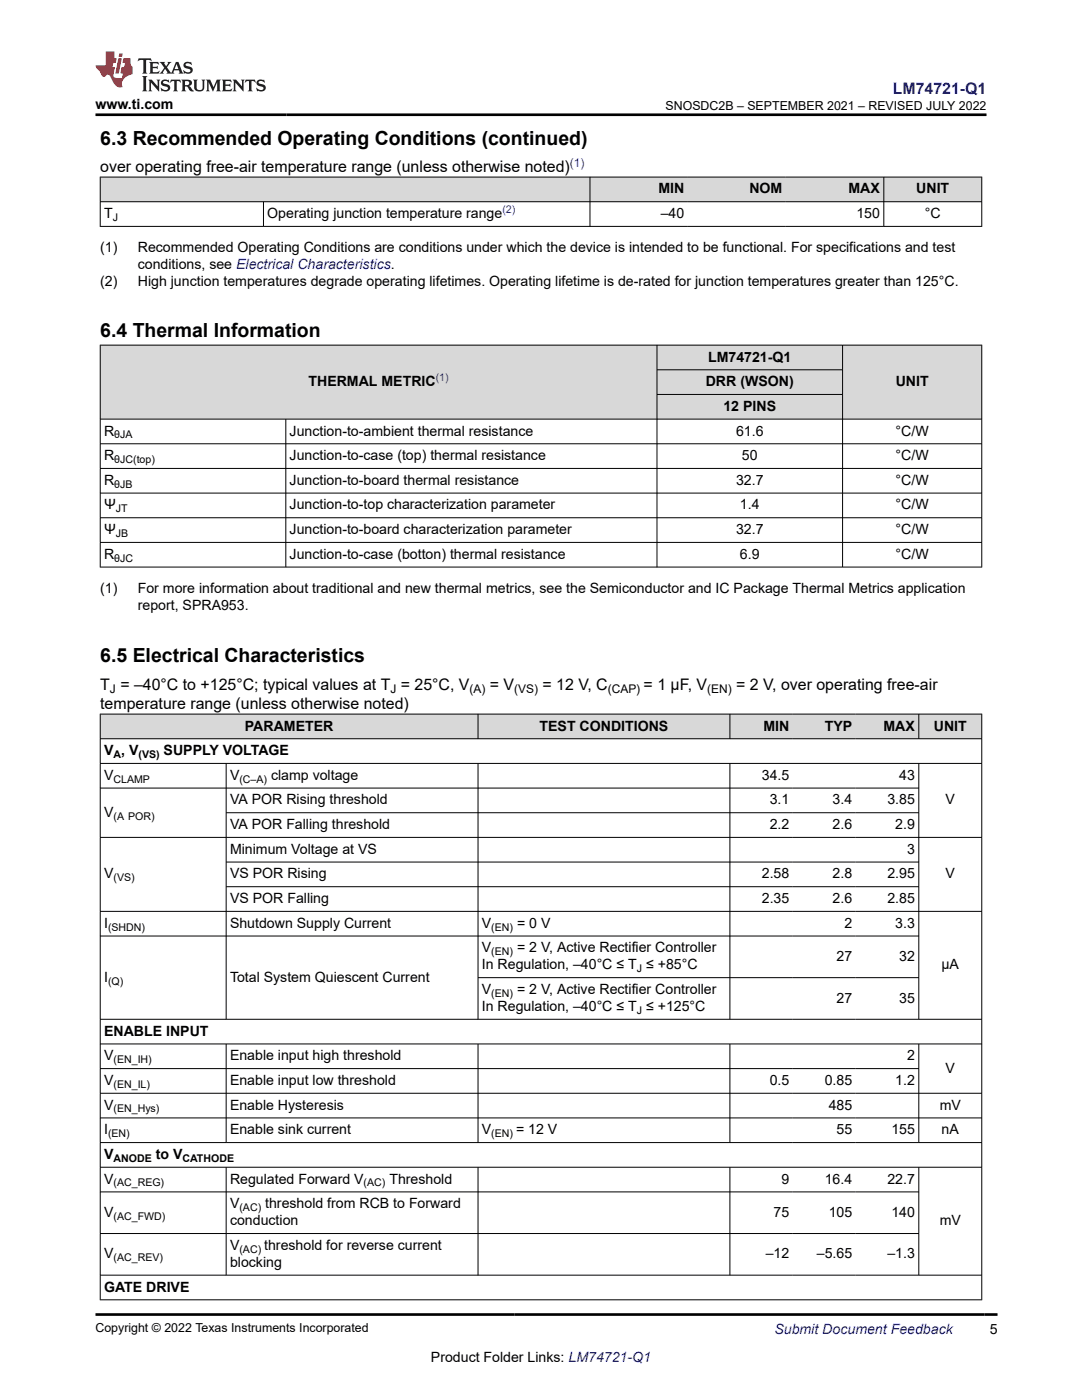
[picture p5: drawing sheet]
<svg xmlns="http://www.w3.org/2000/svg" width="216mm" height="279mm" viewBox="0 0 216 279" stroke-linecap="round" stroke-linejoin="round" font-family="sans-serif">
<defs><g id="words">
<g font-size="3.9">
<text x="20" y="28.8">6.3 Recommended Operating Conditions (continued)</text>
<text x="20" y="67.3">6.4 Thermal Information</text>
<text x="20" y="132.2">6.5 Electrical Characteristics</text>
</g>
<text font-size="3.2" fill="#00f" x="178.1" y="18.7">LM74721-Q1</text>
<g font-size="3.2">
<text x="20" y="34.3">over operating free-air temperature range (unless otherwise noted)</text>
<text x="20" y="137.7">T = –40°C to +125°C; typical values at T = 25°C, V</text>
<text x="97.8" y="137.7">= V</text>
<text x="108.2" y="137.7">= 12 V, C</text>
<text x="128.4" y="137.7">= 1 µF, V</text>
<text x="146.9" y="137.7">= 2 V, over operating free-air</text>
<text x="20" y="141.5">temperature range (unless otherwise noted)</text>
</g>
<g font-size="2.8">
<text x="19" y="21.8">www.ti.com</text>
<text x="131.4" y="38.6">MIN</text>
<text x="149.5" y="38.6">NOM</text>
<text x="169.3" y="38.6">MAX</text>
<text x="182.8" y="38.6">UNIT</text>
<text x="20.8" y="43.5">T</text>
<text x="53.3" y="43.5">Operating junction temperature range</text>
<text x="131.9" y="43.5">–40</text>
<text x="170.9" y="43.5">150</text>
<text x="184.5" y="43.5">°C</text>
<text x="20" y="50.3">(1)</text>
<text x="27.5" y="50.3">Recommended Operating Conditions are conditions under which the device is intended to be functional. For specifications and test</text>
<text x="27.5" y="53.7">conditions, see Electrical Characteristics.</text>
<text x="20" y="57.1">(2)</text>
<text x="27.5" y="57.1">High junction temperatures degrade operating lifetimes. Operating lifetime is de-rated for junction temperatures greater than 125°C.</text>
<text x="61.6" y="77.1">THERMAL METRIC</text>
<text x="140.8" y="77.1">DRR (WSON)</text>
<text x="141.3" y="72.2">LM74721-Q1</text>
<text x="178.7" y="77.1">UNIT</text>
<text x="144.4" y="82">12 PINS</text>
<text x="20.8" y="86.9">R</text>
<text x="57.8" y="86.9">Junction-to-ambient thermal resistance</text>
<text x="146.9" y="86.9">61.6</text>
<text x="178.7" y="86.9">°C/W</text>
<text x="20.8" y="91.8">R</text>
<text x="57.8" y="91.8">Junction-to-case (top) thermal resistance</text>
<text x="148" y="91.8">50</text>
<text x="178.7" y="91.8">°C/W</text>
<text x="20.8" y="96.8">R</text>
<text x="20.8" y="101.7">Ψ</text>
<text x="57.8" y="96.8">Junction-to-board thermal resistance</text>
<text x="57.8" y="101.7">Junction-to-top characterization parameter</text>
<text x="146.9" y="96.8">32.7</text>
<text x="147.6" y="101.7">1.4</text>
<text x="178.7" y="96.8">°C/W</text>
<text x="178.7" y="101.7">°C/W</text>
<text x="20.8" y="106.6">Ψ</text>
<text x="57.8" y="106.6">Junction-to-board characterization parameter</text>
<text x="146.9" y="106.6">32.7</text>
<text x="178.7" y="106.6">°C/W</text>
<text x="20.8" y="111.5">R</text>
<text x="57.8" y="111.5">Junction-to-case (botton) thermal resistance</text>
<text x="147.6" y="111.5">6.9</text>
<text x="178.7" y="111.5">°C/W</text>
<text x="20" y="118.3">(1)</text>
<text x="27.5" y="118.3">For more information about traditional and new thermal metrics, see the Semiconductor and IC Package Thermal Metrics application</text>
<text x="27.5" y="121.7">report, SPRA953.</text>
<text x="48.9" y="145.8">PARAMETER</text>
<text x="107.7" y="145.8">TEST CONDITIONS</text>
<text x="152.3" y="145.8">MIN</text>
<text x="164.6" y="145.8">TYP</text>
<text x="176.3" y="145.8">MAX</text>
<text x="186.3" y="145.8">UNIT</text>
<text x="20.8" y="150.7">V , V</text>
<text x="20.8" y="155.6">V</text>
<text x="32.6" y="150.7">SUPPLY VOLTAGE</text>
<text x="45.9" y="155.6">V</text>
<text x="54.1" y="155.6">clamp voltage</text>
<text x="152" y="155.6">34.5</text>
<text x="179.4" y="155.6">43</text>
<text x="45.9" y="160.6">VA POR Rising threshold</text>
<text x="153.6" y="160.6">3.1</text>
<text x="166.1" y="160.6">3.4</text>
<text x="177.1" y="160.6">3.85</text>
<text x="188.7" y="160.6">V</text>
<text x="20.8" y="163">V</text>
<text x="45.9" y="165.5">VA POR Falling threshold</text>
<text x="153.6" y="165.5">2.2</text>
<text x="166.1" y="165.5">2.6</text>
<text x="178.6" y="165.5">2.9</text>
<text x="45.9" y="170.4">Minimum Voltage at VS</text>
<text x="181" y="170.4">3</text>
<text x="20.8" y="175.3">V</text>
<text x="45.9" y="175.3">VS POR Rising</text>
<text x="152" y="175.3">2.58</text>
<text x="166.1" y="175.3">2.8</text>
<text x="177.1" y="175.3">2.95</text>
<text x="188.7" y="175.3">V</text>
<text x="20.8" y="185.2">I</text>
<text x="45.9" y="180.2">VS POR Falling</text>
<text x="45.9" y="185.2">Shutdown Supply Current</text>
<text x="96.2" y="185.2">V</text>
<text x="103.2" y="185.2">= 0 V</text>
<text x="152" y="180.2">2.35</text>
<text x="166.1" y="180.2">2.6</text>
<text x="168.5" y="185.2">2</text>
<text x="177.1" y="180.2">2.85</text>
<text x="178.6" y="185.2">3.3</text>
<text x="96.2" y="190.1">V</text>
<text x="103.2" y="190.1">= 2 V, Active Rectifier Controller</text>
<text x="166.9" y="191.8">27</text>
<text x="179.4" y="191.8">32</text>
<text x="20.8" y="195.9">I</text>
<text x="45.9" y="195.9">Total System Quiescent Current</text>
<text x="96.2" y="193.5">In Regulation, –40°C ≤ T ≤ +85°C</text>
<text x="187.9" y="193.5">µA</text>
<text x="96.2" y="198.4">V</text>
<text x="96.2" y="201.8">In Regulation, –40°C ≤ T ≤ +125°C</text>
<text x="103.2" y="198.4">= 2 V, Active Rectifier Controller</text>
<text x="166.9" y="200.1">27</text>
<text x="179.4" y="200.1">35</text>
<text x="20.8" y="206.7">ENABLE INPUT</text>
<text x="20.8" y="211.6">V</text>
<text x="45.9" y="211.6">Enable input high threshold</text>
<text x="181" y="211.6">2</text>
<text x="188.7" y="214.1">V</text>
<text x="20.8" y="216.5">V</text>
<text x="20.8" y="221.5">V</text>
<text x="45.9" y="216.5">Enable input low threshold</text>
<text x="45.9" y="221.5">Enable Hysteresis</text>
<text x="153.6" y="216.5">0.5</text>
<text x="164.6" y="216.5">0.85</text>
<text x="165.4" y="221.5">485</text>
<text x="178.6" y="216.5">1.2</text>
<text x="187.5" y="221.5">mV</text>
<text x="20.8" y="226.4">I</text>
<text x="45.9" y="226.4">Enable sink current</text>
<text x="96.2" y="226.4">V</text>
<text x="103" y="226.4">= 12 V</text>
<text x="166.9" y="226.4">55</text>
<text x="177.9" y="226.4">155</text>
<text x="187.9" y="226.4">nA</text>
<text x="20.8" y="231.3">V</text>
<text x="31.1" y="231.3">to V</text>
<text x="20.8" y="236.2">V</text>
<text x="45.9" y="236.2">Regulated Forward V</text>
<text x="77.7" y="236.2">Threshold</text>
<text x="155.9" y="236.2">9</text>
<text x="164.6" y="236.2">16.4</text>
<text x="177.1" y="236.2">22.7</text>
<text x="20.8" y="242.8">V</text>
<text x="45.9" y="241.1">V</text>
<text x="45.9" y="244.5">conduction</text>
<text x="52.9" y="241.1">threshold from RCB to Forward</text>
<text x="154.4" y="242.8">75</text>
<text x="165.4" y="242.8">105</text>
<text x="177.9" y="242.8">140</text>
<text x="187.5" y="244.5">mV</text>
<text x="20.8" y="251.1">V</text>
<text x="45.9" y="249.5">V</text>
<text x="52.7" y="249.5">threshold for reverse current</text>
<text x="152.8" y="251.1">–12</text>
<text x="163" y="251.1">–5.65</text>
<text x="177.1" y="251.1">–1.3</text>
<text x="20.8" y="257.8">GATE DRIVE</text>
<text x="45.9" y="252.8">blocking</text>
<text x="197.5" y="266.1">5</text>
<text x="86" y="271.7">Product Folder Links: LM74721-Q1</text>
</g>
<text font-size="2.8" fill="#00f" x="154.5" y="266.2">Submit Document Feedback</text>
<g font-size="2.5">
<text x="132.8" y="21.9">SNOSDC2B – SEPTEMBER 2021 – REVISED JULY 2022</text>
<text x="19" y="265.9">Copyright © 2022 Texas Instruments Incorporated</text>
</g>
<text font-size="2.4" fill="#00f" x="113.7" y="33.2">(1)</text>
<g font-size="2.4">
<text x="21.9" y="138.3">J</text>
<text x="77.9" y="138.3">J</text>
<text x="93.7" y="138.3">(A)</text>
<text x="102.6" y="138.3">(VS)</text>
<text x="121.3" y="138.3">(CAP)</text>
<text x="141.1" y="138.3">(EN)</text>
</g>
<g font-size="2.1">
<text x="22.5" y="44.1">J</text>
<text x="22.8" y="87.5">θJA</text>
<text x="22.8" y="92.4">θJC(top)</text>
<text x="22.8" y="97.3">θJB</text>
<text x="23.1" y="102.2">JT</text>
<text x="23.1" y="107.2">JB</text>
<text x="22.8" y="112.1">θJC</text>
<text x="22.6" y="151.3">A</text>
<text x="27.6" y="151.3">(VS)</text>
<text x="22.6" y="156.2">CLAMP</text>
<text x="47.8" y="156.2">(C–A)</text>
<text x="22.6" y="163.6">(A POR)</text>
<text x="22.6" y="175.9">(VS)</text>
<text x="21.6" y="185.7">(SHDN)</text>
<text x="98" y="185.7">(EN)</text>
<text x="98" y="190.6">(EN)</text>
<text x="21.6" y="196.5">(Q)</text>
<text x="127.1" y="194">J</text>
<text x="98" y="199">(EN)</text>
<text x="127.1" y="202.3">J</text>
<text x="22.6" y="212.2">(EN_IH)</text>
<text x="22.6" y="217.1">(EN_IL)</text>
<text x="21.6" y="226.9">(EN)</text>
<text x="22.6" y="222">(EN_Hys)</text>
<text x="98" y="226.9">(EN)</text>
<text x="22.6" y="231.9">ANODE</text>
<text x="36.4" y="231.9">CATHODE</text>
<text x="22.6" y="236.8">(AC_REG)</text>
<text x="72.6" y="236.8">(AC)</text>
<text x="22.6" y="243.4">(AC_FWD)</text>
<text x="47.8" y="241.7">(AC)</text>
<text x="22.6" y="251.7">(AC_REV)</text>
<text x="47.8" y="250">(AC)</text>
</g>
<g font-size="2.1" fill="#00f">
<text x="100.3" y="42.6">(2)</text>
<text x="87" y="76.1">(1)</text>
</g>
</g></defs>
<g fill="#d8d8d8">
<path d="M20 35.3h175.9v5h-175.9z" fill-rule="evenodd"/>
<path d="M20.1 35.4h97.6v4.8h-97.6z" fill-rule="evenodd"/>
<path d="M117.8 35.4h19.5v4.8h-19.5z" fill-rule="evenodd"/>
<path d="M137.3 35.4h19.5v4.8h-19.5z" fill-rule="evenodd"/>
<path d="M156.8 35.4h19.5v4.8h-19.5z" fill-rule="evenodd"/>
<path d="M176.4 35.4h19.4v4.8h-19.4z" fill-rule="evenodd"/>
</g>
<path d="M19.9 35.3h176.1M20 35.3v9.9M117.7 35.3v9.9M176.4 35.3v9.9M195.9 35.3v9.9M19.9 40.3h176.1M19.9 45.2h176.1M52.6 40.3v4.9" fill="none" stroke="#000" stroke-width=".2"/>
<g fill="#d8d8d8">
<path d="M20 68.9h175.9v4.9h-175.9z" fill-rule="evenodd"/>
<path d="M20.1 68.9h110.9v14.7h-110.9z" fill-rule="evenodd"/>
<path d="M131.2 68.9h36.9v4.8h-36.9z" fill-rule="evenodd"/>
<path d="M168.2 68.9h27.6v14.7h-27.6z" fill-rule="evenodd"/>
<path d="M131.2 73.9h36.9v4.8h-36.9z" fill-rule="evenodd"/>
<path d="M131.2 78.8h36.9v4.8h-36.9z" fill-rule="evenodd"/>
</g>
<g fill="none" stroke="#000" stroke-width=".2">
<path d="M19.9 68.9h176.1M20 68.8v44.4M131.1 68.8v44.4M131.1 73.8h37.1M131.1 78.7h37.1M168.1 68.8v44.4M195.9 68.8v44.4M19.9 83.6h176.1M19.9 88.6h176.1M19.9 93.5h176.1M19.9 98.4h176.1M57 83.6v29.6"/>
<path d="M19.9 103.3h176.1M19.9 108.2h176.1M19.9 113.2h176.1"/>
</g>
<g fill="#d8d8d8">
<path d="M20 142.5h175.9v4.9h-175.9z" fill-rule="evenodd"/>
<path d="M20.1 142.6h75.2v4.8h-75.2z" fill-rule="evenodd"/>
<path d="M95.4 142.6h50.2v4.8h-50.2z" fill-rule="evenodd"/>
<path d="M145.7 142.6h12.5v4.8h-12.5z" fill-rule="evenodd"/>
<path d="M158.2 142.6h12.6v4.8h-12.6z" fill-rule="evenodd"/>
<path d="M170.8 142.6h12.5v4.8h-12.5z" fill-rule="evenodd"/>
<path d="M183.4 142.6h12.4v4.8h-12.4z" fill-rule="evenodd"/>
</g>
<g fill="none" stroke="#000" stroke-width=".2">
<path d="M19.9 142.5h176.1M19.9 147.4h176.1M19.9 152.4h176.1M19.9 157.3h163.5M20 142.5v117M45.1 152.4v51.1M95.4 142.5v5M95.4 152.4v51.1M145.6 142.5v5M145.6 152.4v51.1M183.3 142.5v5M183.3 152.4v51.1"/>
<path d="M195.9 142.5v117M45.1 162.2h138.3M45.1 172h138.3M45.1 177h138.3M196 167.1h-176.1M19.9 181.9h176.1M19.9 186.8h163.5M95.4 195.1h88M19.9 203.4h176.1M19.9 208.3h176.1M19.9 213.3h163.5M19.9 218.2h176.1"/>
<path d="M45.1 208.3v19.8M95.4 208.3v19.8M145.6 208.3v19.8M183.3 208.3v19.8M19.9 223.1h176.1M19.9 228h176.1M19.9 232.9h176.1M19.9 237.9h163.5M45.1 232.9v21.6M95.4 232.9v21.6M145.6 232.9v21.6M183.3 232.9v21.6"/>
<path d="M19.9 254.5h176.1M19.9 246.2h163.5M19.9 259.4h176.1"/>
</g>
<path d="M27.7 11.6l-.2 .6 .5-.2h.6v.1v2.2l-.2 .4h1l-.2-.4v-2.2v-.1h.5l.5 .2-.1-.6zM29.8 12.4l.2 .3v1.6l-.2 .4h1.9l.1-.6a1.08 1.08 0 0 1-1.3 .2v-.7h.6l.4 .2v-.7l-.4 .2h-.6v-.5l.2-.2a1 1 0 0 1 1 .3l-.1-.5zM31.8 12.4l1 1.1-1 1.2h.9l-.2-.2 .4-.8 .5 .8-.2 .2h1.6l-.2-.2 .1-.5h1l.1 .5-.1 .2h.9l-.2-.4-.8-1.9h-.5l-1 2.1-.8-1.1 .9-1h-.8l.2 .2-.5 .6-.3-.6 .1-.2zM35.2 12.8l.4 1h-.8zM36.8 12.5a.65 .65 0 0 0-.2 .7 .65 .65 0 0 0 .6 .5l.7 .1 .1 .3a.79 .79 0 0 1-.7 .4 .79 .79 0 0 1-.7-.5l.1 .7 .2-.1a.93 .93 0 0 0 1.1 0 .93 .93 0 0 0 .4-.9 1.46 1.46 0 0 0-1.2-.6l-.1-.3a1.09 1.09 0 0 1 1.2 .2l-.2-.6-.1 .1-.6-.2zM28.4 15.2l.2 .4v2.2l-.2 .4h1l-.2-.4v-2.2l.2-.4zM29.6 15.9l.2 .4v1.5l-.2 .4h.8l-.3-.4v-1.3l1.7 1.8v-2l.2-.4h-.8l.2 .2 .1 1.1-1.2-1.3zM32.3 16a.65 .65 0 0 0-.2 .8 .65 .65 0 0 0 .7 .4l.6 .2 .1 .2a.79 .79 0 0 1-.7 .4 .79 .79 0 0 1-.7-.5l.1 .7 .2-.1a.93 .93 0 0 0 1.1 .1 .93 .93 0 0 0 .4-1 1.46 1.46 0 0 0-1.2-.5l-.1-.4a1.09 1.09 0 0 1 1.2 .2l-.2-.6-.1 .1-.6-.1zM34.1 15.9l-.1 .6a.63 .63 0 0 1 .7-.3l.1 1.6-.3 .4h1l-.2-.4v-1.6a.66 .66 0 0 1 .8 .3l-.1-.6zM36.2 15.9l.2 .4v1.5l-.2 .4h.9l-.2-.2v-.7h.5l.1 .2a.79 .79 0 0 0 1.2 .6l-1-.9a.61 .61 0 0 0 .6-.6 .61 .61 0 0 0-.5-.7zM36.9 16.2h.2a.47 .47 0 0 1 .5 .1 .47 .47 0 0 1 .1 .5l-.2 .1-.6 .1zM38.5 15.9l.2 .2a2.27 2.27 0 0 0 .4 2 1.04 1.04 0 0 0 1.7-.7v-1.3l.2-.2h-.8l.2 .4v1.1a.6 .6 0 0 1-.6 .6 .6 .6 0 0 1-.6-.6v-1.1l.3-.4zM41.1 15.9l.2 .4v1.5l-.2 .4h.7l-.2-.4v-1.4l.9 1.9 .8-1.9v1.4l-.2 .4h1l-.3-.4v-1.5l.3-.4h-.8l-.7 1.5-.7-1.5zM44.3 15.9l.2 .4v1.5l-.2 .4h1.9l.1-.6a1.09 1.09 0 0 1-1.3 .2v-.7h.6l.4 .2v-.6l-.4 .2h-.6v-.6l.2-.1a1.01 1.01 0 0 1 1 .3l-.1-.6zM46.4 15.9l.3 .4v1.5l-.3 .4h.8l-.2-.4v-1.3l1.6 1.8v-2l.2-.4h-.7l.2 .2v1.1l-1.2-1.3zM49 15.9l-.1 .6a.63 .63 0 0 1 .8-.3v1.6l-.3 .4h1l-.2-.4v-1.6a.66 .66 0 0 1 .8 .3l-.1-.6zM51.4 16a.65 .65 0 0 0-.2 .8 .65 .65 0 0 0 .6 .4l.6 .2 .2 .2a.79 .79 0 0 1-.8 .4 .79 .79 0 0 1-.6-.5l.1 .7 .2-.1a.93 .93 0 0 0 1 .1 .93 .93 0 0 0 .5-1 1.46 1.46 0 0 0-1.3-.5l-.1-.4a1.09 1.09 0 0 1 1.3 .2l-.2-.6-.2 .1-.5-.1z" fill="#231f20"/>
<path d="M21.1 10.3v2.7h-2.1l.1 .4 .9 1a.95 .95 0 0 0 .9 .9 .59 .59 0 0 1 .6-.4 .59 .59 0 0 1 .5 .3l.4 .8a1.59 1.59 0 0 0 2.1 1.4 1.61 1.61 0 0 1 1-2.3l1-.3-.1-1.5a1.59 1.59 0 0 1-.4-1.7h-1.4l-.2 .9h.5l-.1 .9h-.5l-.2 .9v.3l.4 .1-.2 .9h-.6a.73 .73 0 0 1-1.1-.7l.3-1.5h-.5l.2-.9h.5l.2-.9h-.5v-1.3zM23.6 11.6l-.6 3.1h.7l.6-3.1zM23.8 10.7l-.1 .6h.7l.1-.6z" fill="#ed1c24"/>
<path d="M19 22.9h177.8M19.1 262.3h179.9" fill="none" stroke="#000" stroke-width=".53"/>
<use href="#words"/>
</svg>
